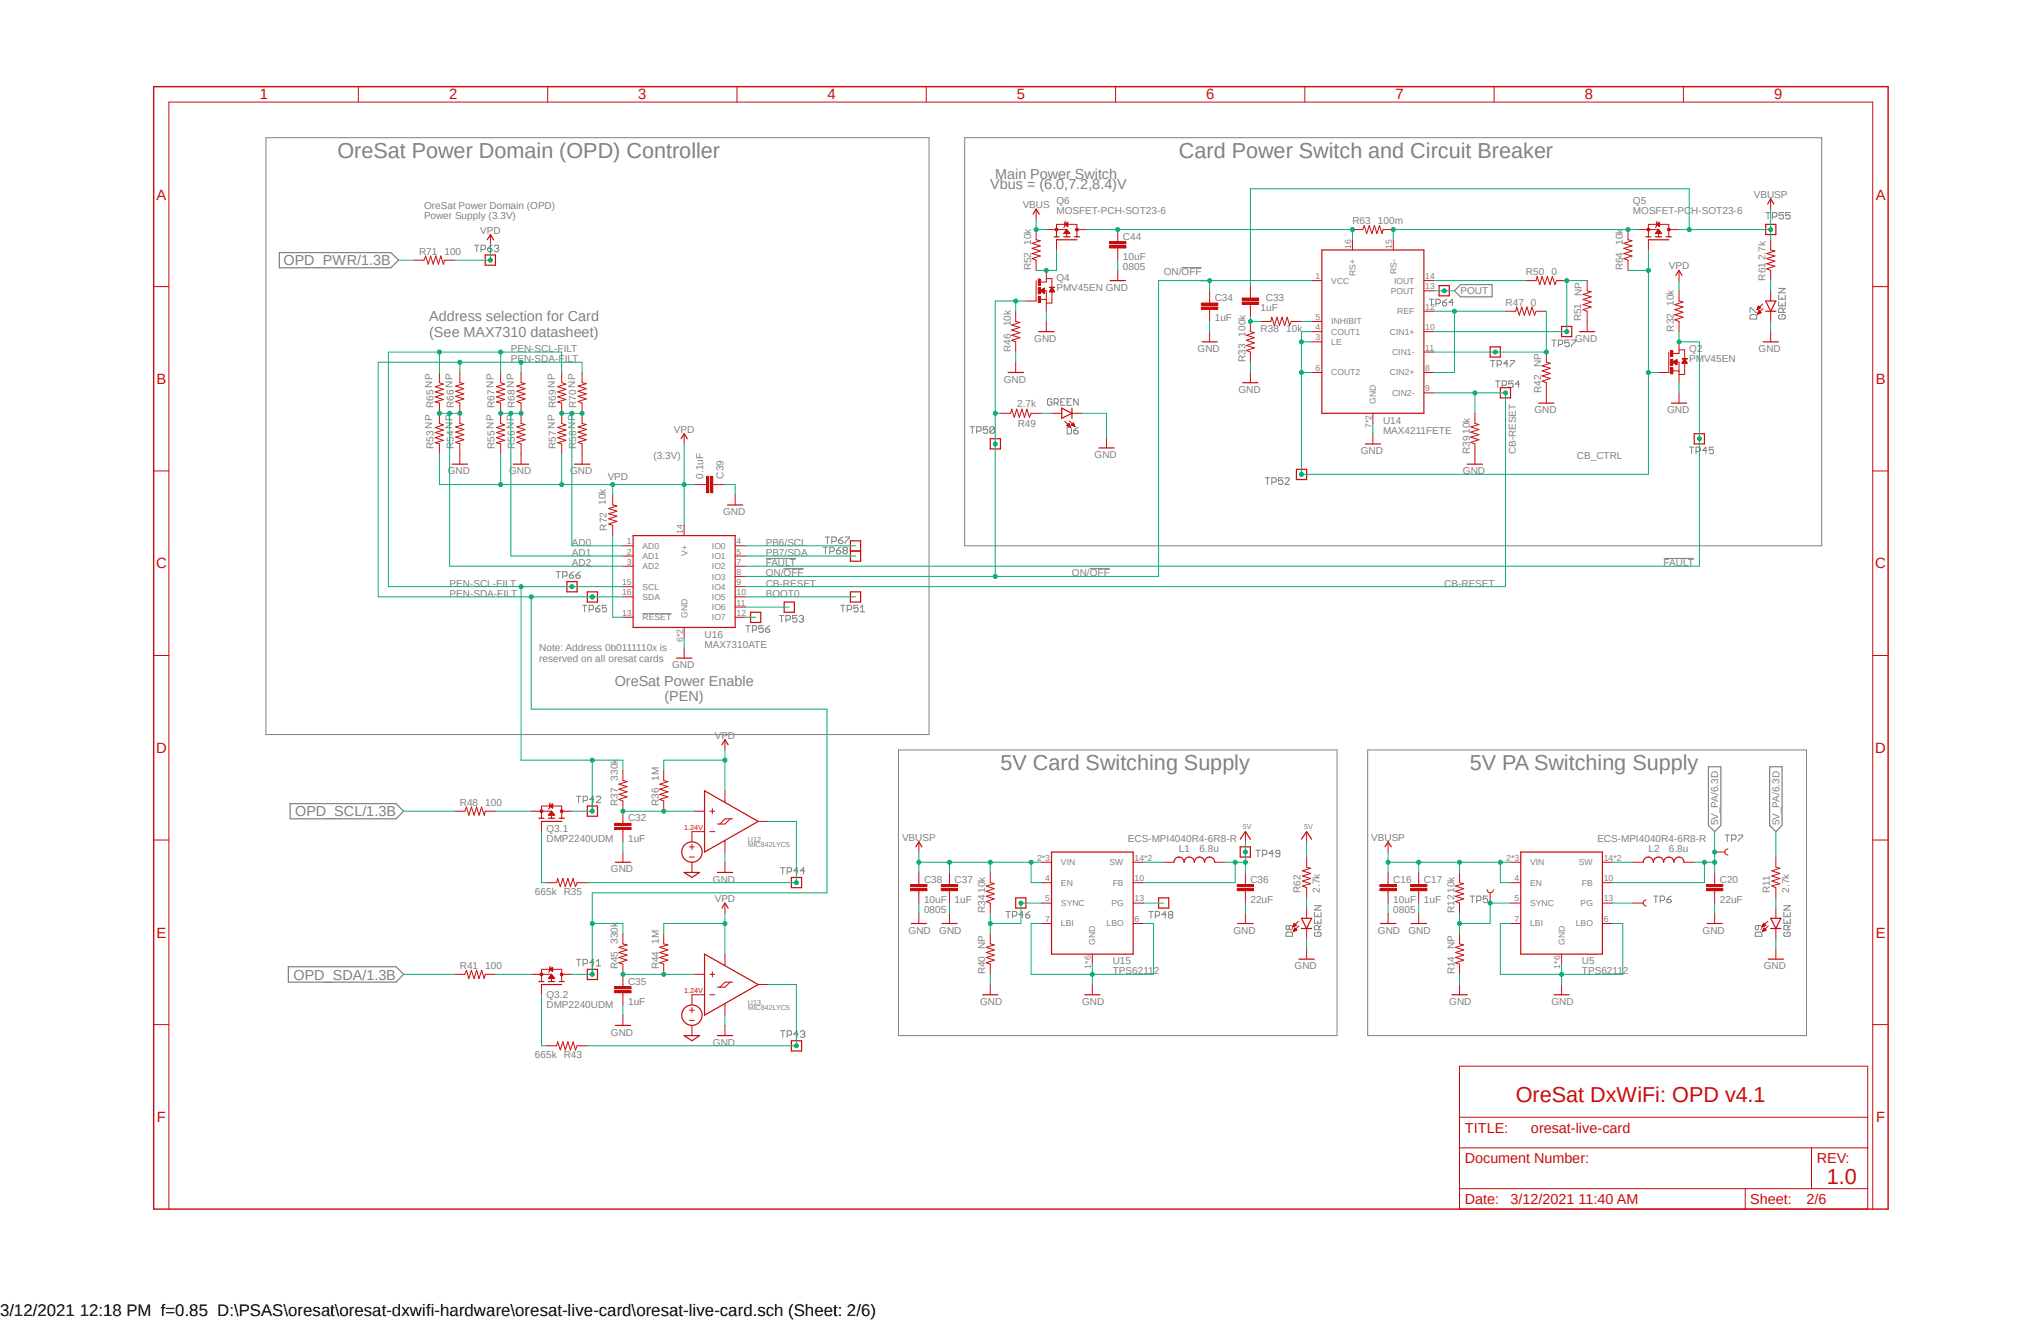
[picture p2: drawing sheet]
<svg xmlns="http://www.w3.org/2000/svg" width="432mm" height="279mm" viewBox="0 0 432 279" stroke-linecap="round" stroke-linejoin="round" font-family="sans-serif">
<defs><g id="words">
<g font-size="4.6" fill="#808080">
<text x="71.4" y="33.4">OreSat Power Domain (OPD) Controller</text>
<text x="249.4" y="33.4">Card Power Switch and Circuit Breaker</text>
<text x="211.7" y="162.9">5V Card Switching Supply</text>
<text x="310.9" y="162.9">5V PA Switching Supply</text>
</g>
<g font-size="4.6" fill="#c90d0c">
<text x="320.7" y="233.1">OreSat DxWiFi: OPD v4.1</text>
<text x="386.5" y="250.4">1.0</text>
</g>
<text font-size="3.6" x="0" y="278.4">3/12/2021 12:18 PM f=0.85 D:\PSAS\oresat\oresat-dxwifi-hardware\oresat-live-card\oresat-live-card.sch (Sheet: 2/6)</text>
<g font-size="3.1" fill="#c90d0c">
<text x="54.9" y="21">1</text>
<text x="95" y="21">2</text>
<text x="135" y="21">3</text>
<text x="175.1" y="21">4</text>
<text x="215.1" y="21">5</text>
<text x="255.2" y="21">6</text>
<text x="295.2" y="21">7</text>
<text x="335.3" y="21">8</text>
<text x="375.3" y="21">9</text>
<text x="33.1" y="42.2">A</text>
<text x="396.8" y="42.2">A</text>
<text x="33.1" y="81.2">B</text>
<text x="396.8" y="81.2">B</text>
<text x="33" y="120.2">C</text>
<text x="396.7" y="120.2">C</text>
<text x="33" y="159.3">D</text>
<text x="396.7" y="159.3">D</text>
<text x="33.1" y="198.3">E</text>
<text x="396.8" y="198.3">E</text>
<text x="33.2" y="237.3">F</text>
<text x="396.9" y="237.3">F</text>
</g>
<g font-size="3" fill="#808080">
<text x="209.5" y="39.9">Vbus = (6.0,7.2,8.4)V</text>
<text x="210.6" y="37.8">Main Power Switch</text>
<text x="60" y="56.1">OPD_PWR/1.3B</text>
<text x="90.8" y="68">Address selection for Card</text>
<text x="90.8" y="71.2">(See MAX7310 datasheet)</text>
<text x="130" y="145.1">OreSat Power Enable</text>
<text x="140.6" y="148.3">(PEN)</text>
<text x="62.4" y="172.6">OPD_SCL/1.3B</text>
<text x="62.1" y="207.2">OPD_SDA/1.3B</text>
</g>
<g font-size="3" fill="#c90d0c">
<text x="309.9" y="239.6">TITLE:</text>
<text x="323.9" y="239.6">oresat-live-card</text>
<text x="309.9" y="246">Document Number:</text>
<text x="384.3" y="246">REV:</text>
<text x="309.9" y="254.7">Date:</text>
<text x="319.6" y="254.7">3/12/2021 11:40 AM</text>
<text x="370.3" y="254.7">Sheet:</text>
<text x="382.2" y="254.7">2/6</text>
</g>
<g font-size="2.1" fill="#808080">
<text x="371.1" y="41.9">VBUSP</text>
<text x="89.7" y="44.1">OreSat Power Domain (OPD)</text>
<text x="89.7" y="46.4">Power Supply (3.3V)</text>
<text x="216.4" y="44">VBUS</text>
<text x="223.5" y="45.3">MOSFET-PCH-SOT23-6</text>
<text x="223.5" y="43.2">Q6</text>
<text x="286.1" y="47.5">R63</text>
<text x="291.5" y="47.5">100m</text>
<text x="345.5" y="45.3">MOSFET-PCH-SOT23-6</text>
<text x="345.5" y="43.2">Q5</text>
<text x="88.6" y="53.9">R71</text>
<text x="94" y="53.9">100</text>
<text x="101.6" y="49.4">VPD</text>
<text x="218.1" y="51.8" transform="rotate(-90 218.1 51.8)">10k</text>
<text x="237.6" y="50.7">C44</text>
<text x="343.3" y="51.8" transform="rotate(-90 343.3 51.8)">10k</text>
<text x="218.1" y="57.2" transform="rotate(-90 218.1 57.2)">R52</text>
<text x="223.5" y="59.4">Q4</text>
<text x="237.6" y="57.2">0805</text>
<text x="237.6" y="55">10uF</text>
<text x="246.2" y="58.3">ON/OFF</text>
<text x="322.8" y="58.3">R50</text>
<text x="328.2" y="58.3">0</text>
<text x="343.3" y="57.2" transform="rotate(-90 343.3 57.2)">R64</text>
<text x="353.1" y="57">VPD</text>
<text x="373.5" y="59.4" transform="rotate(-90 373.5 59.4)">R61</text>
<text x="373.5" y="55" transform="rotate(-90 373.5 55)">2.7k</text>
<text x="223.5" y="61.5">PMV45EN GND</text>
<text x="257" y="63.7">C34</text>
<text x="266.7" y="65.8">1uF</text>
<text x="267.8" y="63.7">C33</text>
<text x="309" y="62.3">POUT</text>
<text x="318.5" y="64.7">R47</text>
<text x="323.9" y="64.7">0</text>
<text x="334.7" y="62.6" transform="rotate(-90 334.7 62.6)">NP</text>
<text x="354.1" y="64.7" transform="rotate(-90 354.1 64.7)">10k</text>
<text x="213.8" y="69" transform="rotate(-90 213.8 69)">10k</text>
<text x="257" y="68">1uF</text>
<text x="263.5" y="71.2" transform="rotate(-90 263.5 71.2)">100k</text>
<text x="266.7" y="70.1">R38</text>
<text x="272.1" y="70.1">10k</text>
<text x="334.5" y="68" transform="rotate(-90 334.5 68)">R51</text>
<text x="354.1" y="70.1" transform="rotate(-90 354.1 70.1)">R32</text>
<text x="108.1" y="74.5">PEN-SCL-FILT</text>
<text x="108.1" y="76.6">PEN-SDA-FILT</text>
<text x="213.8" y="74.5" transform="rotate(-90 213.8 74.5)">R46</text>
<text x="218.8" y="72.3">GND</text>
<text x="253.4" y="74.5">GND</text>
<text x="263.5" y="76.6" transform="rotate(-90 263.5 76.6)">R33</text>
<text x="326.1" y="77.7" transform="rotate(-90 326.1 77.7)">NP</text>
<text x="333.2" y="72.3">GND</text>
<text x="357.4" y="76.6">PMV45EN</text>
<text x="357.4" y="74.5">Q2</text>
<text x="372.1" y="74.5">GND</text>
<text x="212.3" y="80.9">GND</text>
<text x="262" y="83.1">GND</text>
<text x="326.1" y="83.1" transform="rotate(-90 326.1 83.1)">R42</text>
<text x="96" y="86.3" transform="rotate(-90 96 86.3)">R66 NP</text>
<text x="108.9" y="86.3" transform="rotate(-90 108.9 86.3)">R68 NP</text>
<text x="121.9" y="86.3" transform="rotate(-90 121.9 86.3)">R70 NP</text>
<text x="215.2" y="86.1">2.7k</text>
<text x="292.6" y="89.6">U14</text>
<text x="324.6" y="87.4">GND</text>
<text x="352.7" y="87.4">GND</text>
<text x="91.7" y="95" transform="rotate(-90 91.7 95)">R53 NP R65 NP</text>
<text x="96" y="95" transform="rotate(-90 96 95)">R54 NP</text>
<text x="104.6" y="95" transform="rotate(-90 104.6 95)">R55 NP R67 NP</text>
<text x="108.9" y="95" transform="rotate(-90 108.9 95)">R56 NP</text>
<text x="117.6" y="95" transform="rotate(-90 117.6 95)">R57 NP R69 NP</text>
<text x="121.9" y="95" transform="rotate(-90 121.9 95)">R58 NP</text>
<text x="142.6" y="91.5">VPD</text>
<text x="215.3" y="90.2">R49</text>
<text x="292.6" y="91.7">MAX4211FETE</text>
<text x="310.9" y="91.7" transform="rotate(-90 310.9 91.7)">10k</text>
<text x="94.7" y="100.3">GND</text>
<text x="107.7" y="100.3">GND</text>
<text x="120.6" y="100.3">GND</text>
<text x="128.6" y="101.4">VPD</text>
<text x="138.3" y="97.1">(3.3V)</text>
<text x="148.8" y="101.2" transform="rotate(-90 148.8 101.2)">0.1uF</text>
<text x="153.1" y="101.2" transform="rotate(-90 153.1 101.2)">C39</text>
<text x="231.6" y="96.9">GND</text>
<text x="287.9" y="96.1">GND</text>
<text x="309.5" y="100.3">GND</text>
<text x="310.9" y="96.1" transform="rotate(-90 310.9 96.1)">R39</text>
<text x="320.7" y="96.1" transform="rotate(-90 320.7 96.1)">CB-RESET</text>
<text x="333.6" y="97.1">CB_CTRL</text>
<text x="128.1" y="106.8" transform="rotate(-90 128.1 106.8)">10k</text>
<text x="128.4" y="112.2" transform="rotate(-90 128.4 112.2)">R72</text>
<text x="153" y="109">GND</text>
<text x="121" y="119.8">AD2</text>
<text x="121" y="115.4">AD0</text>
<text x="121" y="117.6">AD1</text>
<text x="162" y="119.8">FAULT</text>
<text x="162" y="115.4">PB6/SCL</text>
<text x="162" y="117.6">PB7/SDA</text>
<text x="352" y="119.8">FAULT</text>
<text x="95.1" y="124.1">PEN-SCL-FILT</text>
<text x="162" y="121.9">ON/OFF</text>
<text x="162" y="124.1">CB-RESET</text>
<text x="226.8" y="121.9">ON/OFF</text>
<text x="305.6" y="124.1">CB-RESET</text>
<text x="95.1" y="126.2">PEN-SDA-FILT</text>
<text x="162" y="126.2">BOOT0</text>
<text x="114.1" y="137.8">Note: Address 0b0111110x is</text>
<text x="149.1" y="137">MAX7310ATE</text>
<text x="149.1" y="134.9">U16</text>
<text x="114.1" y="140.1">reserved on all oresat cards</text>
<text x="142.2" y="141.4">GND</text>
<text x="151.2" y="156.3">VPD</text>
<text x="130.7" y="165.1" transform="rotate(-90 130.7 165.1)">330k</text>
<text x="139.4" y="165.1" transform="rotate(-90 139.4 165.1)">1M</text>
<text x="97.3" y="170.5">R48</text>
<text x="102.7" y="170.5">100</text>
<text x="130.7" y="170.5" transform="rotate(-90 130.7 170.5)">R37</text>
<text x="132.9" y="173.7">C32</text>
<text x="139.4" y="170.5" transform="rotate(-90 139.4 170.5)">R36</text>
<text x="115.6" y="178.1">DMP2240UDM</text>
<text x="115.6" y="175.9">Q3.1</text>
<text x="132.9" y="178.1">1uF</text>
<text x="190.8" y="177.8">VBUSP</text>
<text x="238.6" y="178.1">ECS-MPI4040R4-6R8-R</text>
<text x="290.1" y="177.8">VBUSP</text>
<text x="337.9" y="178.1">ECS-MPI4040R4-6R8-R</text>
<text x="363.5" y="174.6" transform="rotate(-90 363.5 174.6)">5V_PA/6.3D</text>
<text x="376.5" y="174.6" transform="rotate(-90 376.5 174.6)">5V_PA/6.3D</text>
<text x="129.2" y="184.5">GND</text>
<text x="249.4" y="180.2">L1</text>
<text x="253.7" y="180.2">6.8u</text>
<text x="348.7" y="180.2">L2</text>
<text x="353.1" y="180.2">6.8u</text>
<text x="113.2" y="189.3">665k R35</text>
<text x="150.8" y="186.7">GND</text>
<text x="151.2" y="190.8">VPD</text>
<text x="195.5" y="191">10uF</text>
<text x="195.5" y="186.7">C38</text>
<text x="202" y="191">1uF</text>
<text x="202" y="186.7">C37</text>
<text x="208.4" y="188.8" transform="rotate(-90 208.4 188.8)">10k</text>
<text x="264.5" y="191">22uF</text>
<text x="264.5" y="186.7">C36</text>
<text x="275.1" y="188.8" transform="rotate(-90 275.1 188.8)">R62</text>
<text x="279.2" y="188.8" transform="rotate(-90 279.2 188.8)">2.7k</text>
<text x="294.8" y="191">10uF</text>
<text x="294.8" y="186.7">C16</text>
<text x="301.2" y="191">1uF</text>
<text x="301.2" y="186.7">C17</text>
<text x="307.7" y="188.8" transform="rotate(-90 307.7 188.8)">10k</text>
<text x="363.9" y="186.7">C20</text>
<text x="363.9" y="191">22uF</text>
<text x="374.4" y="188.8" transform="rotate(-90 374.4 188.8)">R11</text>
<text x="378.5" y="188.8" transform="rotate(-90 378.5 188.8)">2.7k</text>
<text x="192.2" y="197.5">GND</text>
<text x="195.5" y="193.2">0805</text>
<text x="198.7" y="197.5">GND</text>
<text x="208.4" y="193.2" transform="rotate(-90 208.4 193.2)">R34</text>
<text x="260.9" y="197.5">GND</text>
<text x="291.5" y="197.5">GND</text>
<text x="294.8" y="193.2">0805</text>
<text x="298" y="197.5">GND</text>
<text x="307.7" y="193.2" transform="rotate(-90 307.7 193.2)">R12</text>
<text x="360.2" y="197.5">GND</text>
<text x="130.7" y="199.6" transform="rotate(-90 130.7 199.6)">330k</text>
<text x="139.4" y="199.6" transform="rotate(-90 139.4 199.6)">1M</text>
<text x="208.4" y="200.7" transform="rotate(-90 208.4 200.7)">NP</text>
<text x="235.4" y="204">U15</text>
<text x="307.7" y="200.7" transform="rotate(-90 307.7 200.7)">NP</text>
<text x="334.7" y="204">U5</text>
<text x="97.3" y="205">R41</text>
<text x="102.7" y="205">100</text>
<text x="130.7" y="205" transform="rotate(-90 130.7 205)">R45</text>
<text x="132.9" y="208.2">C35</text>
<text x="139.4" y="205" transform="rotate(-90 139.4 205)">R44</text>
<text x="208.4" y="206.1" transform="rotate(-90 208.4 206.1)">R40</text>
<text x="235.4" y="206.1">TPS62112</text>
<text x="273.9" y="205">GND</text>
<text x="307.7" y="206.1" transform="rotate(-90 307.7 206.1)">R14</text>
<text x="334.7" y="206.1">TPS62112</text>
<text x="373.2" y="205">GND</text>
<text x="115.6" y="213.2">DMP2240UDM</text>
<text x="115.6" y="211.1">Q3.2</text>
<text x="132.9" y="212.6">1uF</text>
<text x="207.3" y="212.6">GND</text>
<text x="228.9" y="212.6">GND</text>
<text x="306.6" y="212.6">GND</text>
<text x="328.2" y="212.6">GND</text>
<text x="129.2" y="219">GND</text>
<text x="150.8" y="221.2">GND</text>
<text x="113.2" y="223.8">665k R43</text>
</g>
<g font-size="1.8" fill="#808080">
<text x="285.8" y="52.6" transform="rotate(-90 285.8 52.6)">16</text>
<text x="294.5" y="52.6" transform="rotate(-90 294.5 52.6)">15</text>
<text x="278.3" y="59.1">1</text>
<text x="281.6" y="60">VCC</text>
<text x="286.8" y="58.5" transform="rotate(-90 286.8 58.5)">RS+</text>
<text x="295.4" y="58" transform="rotate(-90 295.4 58)">RS-</text>
<text x="301.5" y="59.1">14</text>
<text x="294.2" y="62.2">POUT</text>
<text x="294.9" y="60">IOUT</text>
<text x="301.5" y="65.5">12</text>
<text x="301.5" y="61.2">13</text>
<text x="278.3" y="67.7">5</text>
<text x="278.3" y="69.8">4</text>
<text x="281.6" y="68.6">INHIBIT</text>
<text x="281.6" y="70.8">COUT1</text>
<text x="294" y="70.8">CIN1+</text>
<text x="295.6" y="66.5">REF</text>
<text x="301.5" y="69.8">10</text>
<text x="278.3" y="72">3</text>
<text x="281.6" y="72.9">LE</text>
<text x="294.5" y="75.1">CIN1-</text>
<text x="301.5" y="74.2">11</text>
<text x="278.3" y="78.5">6</text>
<text x="281.6" y="79.4">COUT2</text>
<text x="294" y="79.4">CIN2+</text>
<text x="294.5" y="83.7">CIN2-</text>
<text x="301.5" y="82.8">9</text>
<text x="301.5" y="78.5">8</text>
<text x="291.1" y="85.4" transform="rotate(-90 291.1 85.4)">GND</text>
<text x="290.2" y="90.5" transform="rotate(-90 290.2 90.5)">7*2</text>
<text x="144.4" y="113" transform="rotate(-90 144.4 113)">14</text>
<text x="132.6" y="115.1">1</text>
<text x="132.6" y="117.3">2</text>
<text x="132.6" y="119.5">3</text>
<text x="135.9" y="116.1">AD0</text>
<text x="135.9" y="118.3">AD1</text>
<text x="145.4" y="117.6" transform="rotate(-90 145.4 117.6)">V+</text>
<text x="150.6" y="116.1">IO0</text>
<text x="150.6" y="118.3">IO1</text>
<text x="155.8" y="115.1">4</text>
<text x="155.8" y="117.3">5</text>
<text x="155.8" y="119.5">7</text>
<text x="131.6" y="123.8">15</text>
<text x="131.6" y="125.9">16</text>
<text x="135.9" y="120.4">AD2</text>
<text x="135.9" y="124.8">SCL</text>
<text x="150.6" y="120.4">IO2</text>
<text x="150.6" y="122.6">IO3</text>
<text x="150.6" y="124.8">IO4</text>
<text x="155.8" y="121.6">8</text>
<text x="155.8" y="123.8">9</text>
<text x="155.8" y="125.9">10</text>
<text x="131.6" y="130.3">13</text>
<text x="135.9" y="126.9">SDA</text>
<text x="135.9" y="131.2">RESET</text>
<text x="145.4" y="130.7" transform="rotate(-90 145.4 130.7)">GND</text>
<text x="150.6" y="126.9">IO5</text>
<text x="150.6" y="129.1">IO6</text>
<text x="150.6" y="131.2">IO7</text>
<text x="155.8" y="128.1">11</text>
<text x="155.8" y="130.3">12</text>
<text x="144.4" y="135.8" transform="rotate(-90 144.4 135.8)">6*2</text>
<text x="219.4" y="182.1">2*3</text>
<text x="224.5" y="183">VIN</text>
<text x="234.7" y="183">SW</text>
<text x="240" y="182.1">14*2</text>
<text x="318.7" y="182.1">2*3</text>
<text x="323.7" y="183">VIN</text>
<text x="334" y="183">SW</text>
<text x="339.3" y="182.1">14*2</text>
<text x="221.1" y="186.4">4</text>
<text x="221.1" y="190.7">5</text>
<text x="224.5" y="187.3">EN</text>
<text x="224.5" y="191.6">SYNC</text>
<text x="235.1" y="191.6">PG</text>
<text x="235.4" y="187.3">FB</text>
<text x="240" y="190.7">13</text>
<text x="240" y="186.4">10</text>
<text x="320.4" y="186.4">4</text>
<text x="320.4" y="190.7">5</text>
<text x="323.7" y="187.3">EN</text>
<text x="323.7" y="191.6">SYNC</text>
<text x="334.4" y="191.6">PG</text>
<text x="334.7" y="187.3">FB</text>
<text x="339.3" y="190.7">13</text>
<text x="339.3" y="186.4">10</text>
<text x="221.1" y="195">7</text>
<text x="224.5" y="196">LBI</text>
<text x="234.1" y="196">LBO</text>
<text x="240" y="195">6</text>
<text x="320.4" y="195">7</text>
<text x="323.7" y="196">LBI</text>
<text x="333.4" y="196">LBO</text>
<text x="339.3" y="195">6</text>
<text x="231.7" y="199.8" transform="rotate(-90 231.7 199.8)">GND</text>
<text x="331" y="199.8" transform="rotate(-90 331 199.8)">GND</text>
<text x="230.8" y="204.8" transform="rotate(-90 230.8 204.8)">1*6</text>
<text x="330.1" y="204.8" transform="rotate(-90 330.1 204.8)">1*6</text>
</g>
<g font-size="1.5" fill="#c90d0c">
<text x="144.7" y="175.5">1.24V</text>
<text x="144.7" y="210">1.24V</text>
</g>
<g font-size="1.5" fill="#808080">
<text x="158.2" y="179.1">MIC842LYC5</text>
<text x="158.2" y="178.1">U12</text>
<text x="262.9" y="175.3">5V</text>
<text x="275.9" y="175.3">5V</text>
<text x="158.2" y="213.7">MIC842LYC5</text>
<text x="158.2" y="212.6">U13</text>
</g>
</g></defs>
<path d="M32 18.1l367.8 238.1M399.8 18.1l-367.8 238.1" fill="none" stroke="#fff" stroke-width=".21"/>
<g fill="none" stroke="#808080" stroke-width=".21">
<path d="M56.3 29.1h140.3v126.3h-140.3zM204.1 29.1h181.3v86.3h-181.3zM100.4 51.9h.9M100.9 51.9v1.4M101.8 52.8h.7l.2-.3v-.4l-.2-.2h-.7v1.4M103.2 52.5h.7l.2 .5-.2 .3h-.5l-.2-.3zM104.1 51.9l-.9 .6M104.6 52.1l.2-.2h.5l.2 .2-.2 .4M105 52.5h.3M105.3 52.5l.2 .3-.2 .5h-.5l-.2-.3M250 56.6h4.3M373.6 45h.9"/>
<path d="M374.1 45v1.3M375 45.9h.7l.2-.3v-.4l-.2-.2h-.7v1.3M377.3 45h-.9v.6l.5-.2 .4 .2v.5l-.2 .2h-.5l-.2-.2M378.7 45h-.9v.6l.4-.2 .5 .2v.5l-.2 .2h-.5l-.2-.2M302.4 63.3h.9M302.9 63.3v1.4M303.8 64.2h.7l.2-.2v-.5l-.2-.2h-.7v1.4M305.2 64h.7l.2 .4-.2 .3h-.5l-.2-.3zM306.1 63.3l-.9 .7M307.5 64h-1l.8-.7v1.4M315.3 76.2h1M315.8 76.2v1.4"/>
<path d="M316.7 77.2h.7l.2-.3v-.4l-.2-.3h-.7v1.4M319 76.9h-.9l.7-.7v1.4M319.5 76.2h.9v.3l-.9 .9v.2M328.3 71.9h.9M328.8 71.9v1.4M329.7 72.9h.7l.2-.3v-.5l-.2-.2h-.7v1.4M332 71.9h-1v.7l.5-.2 .5 .2v.5l-.2 .2h-.5l-.3-.2M332.4 71.9h1v.2l-1 1v.2M370.2 66.1v-.9h.3l.9 .9h.2M370.5 66.5h.9l.2 .3v.7h-1.4v-.7zM376.3 62.4v.9h1.4v-.9M376.3 63.8v.9h1.4v-.9"/>
<path d="M376.3 61h1.4l-1.4 .9h1.4M376.6 66.5l-.3 .3v.5l.3 .2h.8l.3-.2v-.5l-.3-.3h-.4v.5M377 62.9v.4M377 64.2v.5M377.2 66.1v-.7l-.2-.2h-.4l-.3 .2v.7h1.4M377.7 65.2l-.5 .4M205.2 90.3h1M205.7 90.3v1.4M206.6 91.2h.7l.3-.2v-.5l-.3-.2h-.7v1.4M209 90.3h-1v.7l.5-.3h.2l.3 .3v.4l-.3 .3h-.4l-.3-.3M210.4 90.5l-.3-.2h-.4l-.3 .2v.9M210.4 90.5v.9l-.3 .3h-.4l-.3-.3"/>
<path d="M210.4 90.5l-1 .9M222.5 84.6l-.2-.3h-.5l-.2 .3v.9l.2 .2h.5l.2-.2v-.5h-.4M223 85.3h.7l.2-.3v-.4l-.2-.3h-.7v1.4M223.5 85.3l.4 .4M224.4 85h.4M225.3 84.3h-.9v1.4h.9M225.8 85h.4M225.8 90.4h.7l.2 .2v.9l-.2 .3h-.7zM226.7 84.3h-.9v1.4h.9M227.2 91.1h.7l.2 .4-.2 .3h-.5l-.2-.3zM228.1 84.3v1.4l-.9-1.4v1.4M228.1 90.4l-.9 .7"/>
<path d="M316.4 80.6h.9M316.9 80.6v1.4M317.8 81.5h.7l.2-.3v-.4l-.2-.2h-.7v1.4M320.1 80.6h-.9v.6l.7-.2 .2 .2v.5l-.2 .3h-.5l-.2-.3M321.5 81.2h-.9l.7-.6v1.4M357.4 94.6h1M357.9 94.6v1.4M358.8 95.5h.7l.2-.2v-.5l-.2-.2h-.7v1.4M361.1 95.3h-.9l.7-.7v1.4M362.5 94.6h-.9v.7l.5-.3h.2l.2 .3v.5l-.2 .2h-.5l-.2-.2M162 118.1h6.4M174.2 115.7h.9"/>
<path d="M174.6 113.6h.9M174.6 115.7v1.4M175 113.6v1.4M175.6 116.7h.6l.3-.3v-.4l-.3-.3h-.6v1.4M176 114.5h.7l.2-.2v-.5l-.2-.2h-.7v1.4M177 116.4h.6l.3 .5-.3 .2h-.4l-.2-.2zM177.4 114.3h.7l.2 .4-.2 .3h-.5l-.2-.3zM177.9 115.7l-.9 .7M178.3 113.6l-.9 .7M178.6 116.4l-.2 .3 .2 .4h.4l.3-.2-.3-.5M178.6 116.4l-.2-.2 .2-.5h.4l.3 .3v.2l-.3 .2M178.6 116.4h.4"/>
<path d="M178.8 113.6h.9v.2l-.9 .9v.3M267.7 101h.9M268.1 101v1.4M269.1 102h.6l.3-.2v-.5l-.3-.3h-.6v1.4M271.4 101h-.9v.8l.6-.3 .3 .3v.4l-.3 .2h-.4l-.2-.2M271.9 101.3l.2-.3h.4l.3 .3v.2l-.9 .9h.9M352 118.1h6.4M117.7 120.9h.9M118.1 120.9v1.4M119 121.8h.8l.2-.2v-.4l-.2-.3h-.8v1.4M120.4 121.6h.8l.2 .4-.2 .3h-.5l-.3-.3zM121.4 120.9l-1 .7"/>
<path d="M121.8 121.6h.7l.3 .2v.2l-.3 .3h-.4l-.3-.3zM122.8 120.9l-1 .7M123.2 128h1M123.7 128v1.4M124.6 128.9h.7l.3-.2v-.4l-.3-.3h-.7v1.4M126 128.7h.7l.2 .5-.2 .2h-.5l-.2-.2zM126.9 128l-.9 .7M128.3 128h-.9v.7l.4-.2h.3l.2 .2v.5l-.2 .2h-.5l-.2-.2M135.9 129.8h6.1M157.8 132.3h.9M158.2 132.3v1.4M159.2 133.3h.7l.2-.2v-.5l-.2-.3h-.7v1.4"/>
<path d="M161.5 132.3h-1v.8l.5-.3h.2l.3 .3v.4l-.3 .2h-.4l-.3-.2M161.9 133.1h.7l.3 .4-.3 .2h-.4l-.3-.2zM162.9 132.3l-1 .8M164.9 130.2h.9M165.4 130.2v1.4M165.8 120.3h4.3M166.3 131.1h.7l.2-.2v-.5l-.2-.2h-.7v1.4M168.6 130.2h-.9v.7l.4-.3 .5 .3v.5l-.2 .2h-.5l-.2-.2M169.1 130.4l.2-.2h.5l.2 .2-.2 .5M169.5 130.9h.3M169.8 130.9l.2 .2-.2 .5h-.5l-.2-.2M177.8 128h1"/>
<path d="M178.3 128v1.4M179.2 128.9h.7l.3-.2v-.4l-.3-.3h-.7v1.4M181.5 128h-.9v.7l.7-.2 .2 .2v.5l-.2 .2h-.5l-.2-.2M182 129.4h.9M182 128.5l.5-.5v1.4M230.5 120.3h4.3M190.1 158.6h92.8v60.4h-92.8zM289.3 158.6h92.9v60.4h-92.9zM122 168.4h.9M122.4 168.4v1.4M123.4 169.3h.7l.2-.2v-.5l-.2-.2h-.7v1.4M125.7 169.1h-.9l.7-.7v1.4"/>
<path d="M126.2 168.6l.2-.2h.4l.3 .2v.3l-.9 .9h.9M265.7 179.8h.9M266.1 179.8v1.4M365 176.6h.9M365.4 176.6v1.4M366.4 177.5h.7l.2-.2v-.5l-.2-.2h-.7v1.4M367.7 176.6h1v.2l-1 1v.2M165.1 183.5h1M165.6 183.5v1.4M166.5 184.4h.7l.3-.2v-.5l-.3-.2h-.7v1.4M168.9 184.2h-1l.7-.7v1.4M170.3 184.2h-1l.7-.7v1.4"/>
<path d="M212.8 192.8h.9M213.3 192.8v1.4M214.2 193.7h.7l.2-.2v-.5l-.2-.2h-.7v1.4M216.5 193.5h-.9l.7-.7v1.4M217 193.5h.7l.2 .4-.2 .3h-.5l-.2-.3zM217.9 192.8l-.5 .2-.4 .5M243 192.8h1M243.5 192.8v1.4M244.4 193.7h.7l.2-.2v-.5l-.2-.2h-.7v1.4M246.7 193.5h-.9l.7-.7v1.4M247.4 193.5l-.2-.2v-.3l.2-.2h.5l.2 .2-.2 .5M247.4 193.5h.5"/>
<path d="M247.4 193.5l-.2 .2 .2 .5h.5l.2-.3-.2-.4M267.1 180.8h.7l.2-.3v-.5l-.2-.2h-.7v1.4M269.4 180.5h-.9l.7-.7v1.4M270.8 180.5h-.7l-.2-.2 .2-.5h.5l.2 .2v1l-.2 .2h-.5l-.2-.2M272.1 197.4l.2-.3h.9l.2 .3v.6h-1.3zM272.8 196l-.3-.3-.4 .3v.4l.2 .2 .5-.2M272.8 196l.2-.3 .4 .3v.4l-.2 .2-.4-.2M272.8 196v.4M278.1 193v.9h1.4v-.9M278.1 194.4v.9h1.4v-.9M278.1 191.6h1.4l-1.4 .9h1.4M278.3 197.1l-.2 .3v.4l.2 .2h.9l.3-.2v-.4l-.3-.3h-.4v.5"/>
<path d="M278.8 193.4v.5M278.8 194.8v.5M279 196.6v-.6l-.2-.3h-.5l-.2 .3v.6h1.4M279.5 195.7l-.5 .5M311 189.5h1M311.5 189.5v1.4M312.4 190.5h.7l.2-.3v-.4l-.2-.3h-.7v1.4M314.7 189.5h-.9v.7l.4-.2h.3l.2 .2v.5l-.2 .2h-.5l-.2-.2M349.9 189.5h.9M350.3 189.5v1.4M351.2 190.5h.8l.2-.3v-.4l-.2-.3h-.8v1.4M352.6 190.2h.8l.2 .5-.2 .2h-.5l-.3-.2z"/>
<path d="M353.6 189.5l-1 .7M371.6 197.1h.9l.2 .3v.6h-1.4v-.6zM372 195.7v.7l-.2 .2-.5-.2v-.4l.3-.3h.9l.2 .3v.4l-.2 .2M377.4 194.4v.9h1.4v-.9M377.4 193v.9h1.4v-.9M377.4 191.6h1.4l-1.4 .9h1.4M377.6 197.1l-.2 .3v.4l.2 .2h.9l.3-.2v-.4l-.3-.3h-.4v.5M378.1 193.4v.5M378.1 194.8v.5M378.3 196.6v-.6l-.2-.3h-.5l-.2 .3v.6h1.4M378.8 195.7l-.5 .5M122 202.9h.9"/>
<path d="M122.4 202.9v1.4M123.4 203.8h.7l.2-.2v-.4l-.2-.3h-.7v1.4M125.7 203.6h-.9l.7-.7v1.4M126.2 203.4l.4-.5v1.4M126.2 204.3h.9M165.1 218h1M165.6 218v1.4M166.5 218.9h.7l.3-.2v-.4l-.3-.3h-.7v1.4M168.9 218.7h-1l.7-.7v1.4M169.3 218.3l.2-.3h.5l.3 .3-.3 .4M169.8 218.7h.2M170 218.7l.3 .2v.3l-.3 .2h-.5l-.2-.2"/>
</g>
<path d="M59.1 53.4h23.6l1.6 1.6-1.6 1.6h-23.6zM309 60.2h6.7v2.6h-6.7l-1.3-1.3zM61.4 170h22.4l1.6 1.6-1.6 1.6h-22.4zM361.4 162.2h2.7v12.4l-1.3 1.3-1.4-1.3zM374.4 162.2h2.6v12.4l-1.3 1.3-1.3-1.3zM61 204.5h22.8l1.6 1.6-1.6 1.6h-22.8z" fill="none" stroke="#808080" stroke-width=".25"/>
<path d="M32.5 18.3h367v237.4h-367z" fill="none" stroke="#c90d0c" stroke-width=".3"/>
<g fill="none" stroke="#c90d0c" stroke-width=".21">
<path d="M75.8 18.3v3.3M115.9 18.3v3.3M155.9 18.3v3.3M196 18.3v3.3M236 18.3v3.3M276.1 18.3v3.3M316.1 18.3v3.3M356.2 18.3v3.3M87.5 55h2.2l.3-.9 .6 1.8 .5-1.8 .6 1.8 .5-1.8 .6 1.8 .5-1.8 .5 1.8 .2-.9h2.2M219.2 48.6v2.1l.9 .2-1.7 .6 1.7 .5-1.7 .5 1.7 .6-1.7 .5 1.7 .5-1.7 .6 .8 .3v2.2M219.2 44.2v2.2M277.5 59.4h2.2"/>
<path d="M286.1 50.7v2.2M286.1 48.6h2.2l.3-.9 .5 1.7 .6-1.7 .5 1.7 .6-1.7 .5 1.7 .5-1.7 .6 1.7 .2-.8h2.2M294.8 50.7v2.2M301.2 59.4h2.2M322.8 59.4h2.2l.2-.9 .6 1.7 .5-1.7 .5 1.7 .6-1.7 .5 1.7 .5-1.7 .6 1.7 .3-.8h2.2M335.8 59.4v2.1l.8 .2-1.7 .6 1.7 .5-1.7 .5 1.7 .6-1.7 .5 1.7 .5-1.7 .6 .9 .3v4.3M344.4 48.6v2.1l.9 .2-1.8 .6 1.8 .5-1.8 .5 1.8 .6-1.8 .5 1.8 .5-1.8 .6 .9 .3v2.2M348.7 48.6h2.2v1.5M348.7 50.1v-2.6h4.4v2.6M350.6 46.8l-.2 .2v.9l-.2 .2M374.6 50.7v2.2l.9 .2-1.7 .5 1.7 .5-1.7 .6 1.7 .5-1.7 .6 1.7 .5-1.7 .6 .8 .3v2.2M32.5 60.6h3.2"/>
<path d="M93 78.8v2.1l.8 .3-1.7 .6 1.7 .5-1.7 .6 1.7 .5-1.7 .5 1.7 .6-1.7 .5 .9 .3v4.3l.8 .3-1.7 .5 1.7 .6-1.7 .5 1.7 .5-1.7 .6 1.7 .5-1.7 .5 .9 .3v2.1M97.3 78.8v2.1l.8 .3-1.7 .5 1.7 .5-1.7 .6 1.7 .5-1.7 .5 1.7 .6-1.7 .5 .9 .4v4.3l.8 .2-1.7 .5 1.7 .5-1.7 .6 1.7 .5-1.7 .6 1.7 .5-1.7 .6 .9 .3v4.3M105.9 78.8v2.1l.9 .3-1.8 .6 1.8 .5-1.8 .6 1.8 .5-1.8 .5 1.8 .6-1.8 .5 .9 .3v4.3l.9 .3-1.8 .5 1.8 .6-1.8 .5 1.8 .5-1.8 .6 1.8 .5-1.8 .5 .9 .3v2.1M110.2 78.8v2.1l.9 .3-1.8 .5 1.8 .5-1.8 .6 1.8 .5-1.8 .5 1.8 .6-1.8 .5 .9 .4v4.3l.9 .2-1.8 .5 1.8 .5-1.8 .6 1.8 .5-1.8 .6 1.8 .5-1.8 .6 .9 .3v4.3M118.8 78.8v2.1l.9 .3-1.7 .6 1.7 .5-1.7 .6 1.7 .5-1.7 .5 1.7 .6-1.7 .5 .8 .3v4.3l.9 .3-1.7 .5 1.7 .6-1.7 .5 1.7 .5-1.7 .6 1.7 .5-1.7 .5 .8 .3v2.1M123.1 78.8v2.1l.9 .3-1.7 .5 1.7 .5-1.7 .6 1.7 .5-1.7 .5 1.7 .6-1.7 .5 .8 .4v4.3l.9 .2-1.7 .5 1.7 .5-1.7 .6 1.7 .5-1.7 .6 1.7 .5-1.7 .6 .8 .3v4.3M214.9 65.8v2.2l.9 .2-1.8 .5 1.8 .6-1.8 .5 1.8 .6-1.8 .5 1.8 .5-1.8 .6 .9 .3v2.2M214.9 76.6v2.2M221.4 68v2.1M262.8 63h3.5v.5h-3.5zM262.8 63.9h3.5v.4h-3.5zM264.5 68v2.1l.9 .3-1.7 .5 1.7 .5-1.7 .6 1.7 .5-1.7 .6 1.7 .5-1.7 .5 .8 .4v2.1"/>
<path d="M264.5 60.4v2.6M264.5 64.3v2.6M264.5 78.8v2.1M266.7 68h2.2l.2-.9 .5 1.7 .6-1.7 .5 1.7 .5-1.7 .6 1.7 .5-1.7 .5 1.7 .4-.8h2.1M277.5 68h2.2M277.5 70.1h2.2M277.5 72.3h2.2M277.5 78.8h2.2M301.2 65.8h2.2M301.2 70.1h2.2M301.2 78.8h2.2M301.2 74.5h2.2"/>
<path d="M301.2 61.5h2.2M318.5 65.8h2.2l.2-.9 .5 1.8 .5-1.8 .6 1.8 .5-1.8 .6 1.8 .5-1.8 .6 1.8 .3-.9h2.2M327.2 74.5v2.1l.8 .2-1.7 .6 1.7 .5-1.7 .5 1.7 .6-1.7 .5 1.7 .6-1.7 .5 .9 .3v4.4M355.2 61.5v2.2l.9 .2-1.8 .5 1.8 .5-1.8 .6 1.8 .5-1.8 .6 1.8 .5-1.8 .5 .9 .4v2.1M371.8 65.3h.3M371.8 65.3h.5M371.8 66.5h.1M371.9 65.2h.5M371.9 65.1h.5M371.9 66.4h.1M371.9 65.4h-.2M371.9 65h.4"/>
<path d="M371.9 64.9h.3M371.9 66.2h.6M372 64.9h.2M372 66.1h.5M372 66h.5M372 64.7l.4 .5-.7 .3zM372 64.8h.1M372 66h.4M372.1 65.9h.3M372.1 65.9h.2M372.1 65.8h.1M372.2 65.7l.4 .4-.8 .4z"/>
<path d="M372.3 66.3h-.4M372.9 64.3l-1.2 1.2M373 65.3l-1.2 1.2M374.6 61.5v2.2M374.6 65.8v2.2M374.6 70.1v2.2M396.2 60.6h3.3M32.5 99.6h3.2M290.4 87.4v2.2M290.4 91.7v2.2M301.2 83.1h2.2M312 87.4v2.2l.9 .2-1.8 .5 1.8 .5-1.8 .6 1.8 .5-1.8 .6 1.8 .5-1.8 .6 .9 .3v4.3"/>
<path d="M355.2 83.1v2.2M396.2 99.6h3.3M129.6 104.6v2.2l.9 .2-1.7 .6 1.7 .5-1.7 .6 1.7 .5-1.7 .5 1.7 .6-1.7 .5 .8 .3v2.2M131.8 115.4h2.1M131.8 117.6h2.1M131.8 119.8h2.1M144.7 111.1v2.2M146.9 102.5h2.6M149.5 100.8h.4v3.4h-.4zM150.4 100.8h.4v3.4h-.4zM150.8 102.5h2.6M155.5 115.4h2.2"/>
<path d="M155.5 117.6h2.2M155.5 119.8h2.2M155.5 104.6v2.2M32.5 138.6h3.2M131.8 124.1h2.1M131.8 126.2h2.1M131.8 130.6h2.1M144.7 132.7v2.2M144.7 137v2.2M155.5 124.1h2.2M155.5 126.2h2.2M155.5 130.6h2.2"/>
<path d="M155.5 121.9h2.2M155.5 128.4h2.2M396.2 138.6h3.3M32.5 177.7h3.2M194.4 178.1v2.1M263.5 175.9v2.2M276.4 175.9v2.2M396.2 177.7h3.3M192.7 188h3.4v.4h-3.4zM192.7 187.1h3.4v.4h-3.4zM194.4 184.5v2.6M194.4 188.4v2.6"/>
<path d="M194.4 193.2v2.1M199.1 188h3.5v.4h-3.5zM199.1 187.1h3.5v.4h-3.5zM200.9 184.5v2.6M200.9 188.4v2.6M200.9 193.2v2.1M209.5 184.5v2.2l.9 .2-1.7 .5 1.7 .6-1.7 .5 1.7 .6-1.7 .5 1.7 .5-1.7 .6 .8 .3v2.2M209.5 197.5v2.1l.9 .3-1.7 .5 1.7 .5-1.7 .6 1.7 .5-1.7 .5 1.7 .6-1.7 .5 .8 .3v2.2M220.3 195.3h2.2M220.3 191h2.2M220.3 186.7h2.2M220.3 182.4h2.2"/>
<path d="M239.7 195.3h2.2M239.7 191h2.2M239.7 186.7h2.2M239.7 182.4h2.2M246.2 182.4h2.2M257 182.4h2.2M261.7 188h3.5v.4h-3.5zM261.7 187.1h3.5v.4h-3.5zM263.5 184.5v2.6M263.5 188.4v2.6M263.5 193.2v2.1M273.5 196h.1"/>
<path d="M273.6 195.9h.2M273.6 195.9h.3M273.6 195.8h.5M273.6 195.7h.6M273.6 197h.1M273.6 196.9h.3M273.7 195.6l.5 .1M273.7 196.8h.3M273.7 195.5h.4M273.7 196.8h.5M273.7 196.7h.6M273.8 195.5h.2"/>
<path d="M273.8 195.4h.1M273.8 195.3l-.3 .7M273.8 195.3l.5 .4-.8 .3M273.8 195.3h.1M273.8 196.6h.4M273.9 196.5h.2M273.9 196.4h.2M273.9 196.3h.1M274.4 196.7l-.5-.4-.3 .7M274.4 196.7l-.8 .3M274.7 194.9l-1.2 1.1M274.8 195.8l-1.2 1.2"/>
<path d="M276.4 181.3v2.1l.9 .2-1.8 .6 1.8 .5-1.8 .6 1.8 .5-1.8 .6 1.8 .5-1.8 .5 .9 .3v2.2M276.4 192.1v2.1M276.4 196.4v2.1M32.5 216.7h3.2M96.2 206.1h2.1l.4-.9 .5 1.8 .5-1.8 .6 1.8 .5-1.8 .5 1.8 .6-1.8 .5 1.8 .3-.9h2.1M209.5 208.2v2.2M231.1 201.8v2.1M231.1 208.2v2.2M276.4 200.7v2.2M396.2 216.7h3.3M308.8 225.5h86.3v30.2h-86.3zM308.8 236.3h86.3"/>
<path d="M35.7 255.7v-234.1h360.5v234.1M308.8 242.8h86.3M308.8 251.4h86.3M369.2 251.4v4.3M383.2 242.8v8.6"/>
</g>
<g fill="none" stroke="#c90d0c" stroke-width=".25">
<path d="M218.6 45.3l.6-1.1 .7 1.1M279.7 52.9h21.5v34.5h-21.5zM348.2 50.1h1M348.7 50.7h4.4M350.2 50.1h1.3M352.5 50.1h1.1M373.5 47.5h2.2v2.1h-2.2zM213.3 78.8h3.2M219.8 70.1h3.2M304.5 60.4h2.1v2.2h-2.1zM315.3 73.4h2.1v2.1h-2.1zM330.4 69h2.1v2.2h-2.1z"/>
<path d="M334.1 70.1h3.3M373 72.3h3.3M373.5 63.7h2.2l-1.1 2.1zM373.5 65.8h2.2M95.6 98.2h3.3M108.6 98.2h3.2M121.5 98.2h3.3M209.5 92.8h2.2v2.2h-2.2zM262.9 80.9h3.2M288.8 93.9h3.3M310.4 98.2h3.2M317.4 82h2.2v2.2h-2.2z"/>
<path d="M325.5 85.3h3.3M353.6 85.3h3.2M358.4 91.7h2.2v2.2h-2.2zM133.9 113.3h21.6v19.4h-21.6zM153.9 106.8h3.2M143.1 139.2h3.3M193.8 179.1l.6-1 .6 1M262.4 179.1h2.1v2.2h-2.1zM262.4 177.5l1.1-1.6 1 1.6M275.3 177.5l1.1-1.6 1.1 1.6M192.8 195.3h3.2M199.3 195.3h3.2"/>
<path d="M214.9 189.9h2.1v2.2h-2.1zM222.5 180.2h17.2v21.6h-17.2zM245.1 189.9h2.2v2.2h-2.2zM248.4 182.4a1.08 1.08 0 0 1 1-1.1 1.08 1.08 0 0 1 1.1 1.1 1.08 1.08 0 0 1 1.1-1.1 1.08 1.08 0 0 1 1.1 1.1 1.08 1.08 0 0 1 1.1-1.1 1.08 1.08 0 0 1 1 1.1 1.08 1.08 0 0 1 1.1-1.1 1.08 1.08 0 0 1 1.1 1.1M261.8 195.3h3.3M275.3 194.2h2.2l-1.1 2.2zM275.3 196.4h2.2M207.9 210.4h3.2M229.5 210.4h3.2M274.8 202.9h3.2"/>
</g>
<path d="M262.8 63.2h3.5M262.8 64.1h3.5M149.7 100.8v3.4M150.6 100.8v3.4M192.7 188.2h3.4M192.7 187.3h3.4M199.1 188.2h3.5M199.1 187.3h3.5M261.7 188.2h3.5M261.7 187.3h3.5" fill="none" stroke="#c90d0c" stroke-width=".42"/>
<circle cx="348.7" cy="48.6" r=".3" fill="#c90d0c"/>
<circle cx="348.7" cy="48.6" r=".3" fill="none" stroke="#c90d0c" stroke-width=".21"/>
<circle cx="353.1" cy="48.6" r=".3" fill="#c90d0c"/>
<g fill="none" stroke="#c90d0c" stroke-width=".21">
<path d="M223.5 48.6h2.2v1.5M223.5 50.1v-2.6h4.3v2.6M225.5 46.8l-.2 .2v.9l-.3 .2M346.6 48.6h2.1M348.7 50.7v2.2M350.3 49.4h1.2M350.4 49.3h1.1M350.4 49.2h1M350.4 47.5l.7-.5v.9zM350.4 49.1h.9M350.5 47.5h.6M350.5 49.1h.8"/>
<path d="M350.5 49h.7M350.6 48.9h.6M350.6 47.6h.5M350.6 47.4h.5M350.7 47.3h.4M350.7 48.8h.4M350.7 48.8h.3M350.8 47.7h.3M350.8 48.7h.2M350.8 47.2h.3M350.9 48.6h.1M350.9 47.8h.2"/>
<path d="M350.9 47.2h.2M350.9 48.6l.6 .8h-1.3zM351 47.8h.1M351 47.1h.1M351.1 47.9h.1M353.1 48.6h2.1"/>
<circle cx="353.1" cy="48.6" r=".3"/>
</g>
<path d="M223 50.1h1.1M223.5 50.7h4.3M225 50.1h1.4M227.3 50.1h1.1" fill="none" stroke="#c90d0c" stroke-width=".25"/>
<circle cx="223.5" cy="48.6" r=".3" fill="#c90d0c"/>
<circle cx="223.5" cy="48.6" r=".3" fill="none" stroke="#c90d0c" stroke-width=".21"/>
<circle cx="227.8" cy="48.6" r=".3" fill="#c90d0c"/>
<g fill="none" stroke="#c90d0c" stroke-width=".21">
<path d="M219.2 59.4v4.3M221.4 48.6h2.1M221.4 59.4v.2h-1.3M221.4 58.9h1.1v2M223.5 50.7v2.2M225.1 49.4h1.2M225.1 49.3h1.1M225.2 49.2h1M225.3 47.5l.6-.5v.9zM225.3 49.1h.8M225.3 47.5h.6M225.3 49h.8"/>
<path d="M225.4 48.9h.6M225.4 47.6h.5M225.4 47.4h.5M225.4 48.9h.5M225.5 47.3h.4M225.5 48.8h.4M225.6 48.8h.2M225.6 47.7h.3M225.6 47.2h.3M225.6 48.7h.2M225.7 48.6l.7 .8h-1.4zM225.7 48.6h.1"/>
<path d="M225.7 47.8h.2M225.7 47.2h.2M225.8 47.8h.1M225.8 47.1h.1M225.9 47.9v.1M227.8 48.6h2.2M220.1 63.3h1.3M220.9 61.5h.5v2.2M222.5 61.7v2.4h-1.1"/>
<circle cx="227.8" cy="48.6" r=".3"/>
</g>
<path d="M219.7 59h.4v1.3h-.4z" fill-rule="evenodd" fill="#c90d0c"/>
<path d="M219.7 59h.4v1.3h-.4z" fill="none" stroke="#c90d0c" stroke-width=".21"/>
<path d="M219.7 60.9h.4v1.2h-.4z" fill-rule="evenodd" fill="#c90d0c"/>
<path d="M219.7 60.9h.4v1.2h-.4z" fill="none" stroke="#c90d0c" stroke-width=".21"/>
<path d="M219.7 62.7h.4v1.3h-.4z" fill-rule="evenodd" fill="#c90d0c"/>
<path d="M219.7 62.7h.4v1.3h-.4z" fill="none" stroke="#c90d0c" stroke-width=".21"/>
<path d="M222 60.7l1.1 .1z" fill-rule="evenodd" fill="#c90d0c"/>
<g fill="none" stroke="#c90d0c" stroke-width=".21">
<path d="M221.4 57.2v2.2M217 63.7h2.2M220.1 61.5l.8 .6M220.1 61.5h.8M220.1 61.6h.8M220.2 61.5h.7M220.2 61.6h.7M220.2 61.4h.7M220.3 61.3h.6M220.3 61.7h.6M220.4 61.7h.5M220.4 61.3h.5"/>
<path d="M220.5 61.8h.4M220.5 61.2h.4M220.6 61.8h.3M220.6 61.1h.3M220.7 61.9h.2M220.7 61.1h.2M220.8 61.9h.1M220.8 62h.1M220.8 61h.1M220.9 61h.1M220.9 62h.1M220.9 61l-.8 .5"/>
<path d="M220.9 61v1.1M221.4 63.7v2.1M222 60.7l1.1 .1zM222 61.7h1.1M222.1 61.6h1M222.1 61.6h.9M222.2 61.5h.8M222.2 61.5h.7M222.2 61.4h.7M222.2 61.3h.7M222.3 61.3h.5M222.3 61.2h.5"/>
<path d="M222.4 61.1h.4M222.4 61.1h.3M222.4 61h.3M222.5 61h.2M222.5 60.9h.1M222.5 60.9l.6 .8h-1.1zM353.1 74.5v4.3M353.9 78.4h1.3M354.8 76.6h.4v2.2M355.2 74.5v.3h-1.3M355.2 74h1.2v1.9M356.4 76.8v2.4h-1.2"/>
</g>
<path d="M353.5 74.1h.4v1.3h-.4z" fill-rule="evenodd" fill="#c90d0c"/>
<path d="M353.5 74.1h.4v1.3h-.4z" fill="none" stroke="#c90d0c" stroke-width=".21"/>
<path d="M353.5 76h.4v1.3h-.4z" fill-rule="evenodd" fill="#c90d0c"/>
<path d="M353.5 76h.4v1.3h-.4z" fill="none" stroke="#c90d0c" stroke-width=".21"/>
<path d="M353.5 77.8h.4v1.3h-.4z" fill-rule="evenodd" fill="#c90d0c"/>
<path d="M353.5 77.8h.4v1.3h-.4z" fill="none" stroke="#c90d0c" stroke-width=".21"/>
<path d="M355.9 75.9h1.1z" fill-rule="evenodd" fill="#c90d0c"/>
<g fill="none" stroke="#c90d0c" stroke-width=".21">
<path d="M103.8 49.6v2.2M355.2 57.2v2.2M374.6 42.1v2.1M254.2 64.9h3.4v.5h-3.4zM254.2 64.1h3.4v.4h-3.4zM255.9 61.5v2.6M255.9 65.4v2.6M255.9 70.1v2.2M350.9 78.8h2.2M353.9 76.6h.9M354 76.5h.8M354 76.7h.8"/>
<path d="M354.1 76.5h.7M354.2 76.8h.6M354.2 76.4h.6M354.3 76.9h.5M354.3 76.4h.5M354.3 76.3h.5M354.4 76.3h.4M354.5 77h.3M354.5 76.2h.3M354.6 77h.2M354.6 77.1h.2M354.6 76.2h.2"/>
<path d="M354.7 76.1h.1M354.8 76.1l-.9 .5 .9 .5M354.8 76.1v1M354.8 76.1h.1M355.2 72.3v2.2M355.2 78.8v2.1M355.9 75.9h1.1zM355.9 76.8h1M355.9 76.7h1M356 76.6h.8M356 76.5h.7M356.1 76.4h.6"/>
<path d="M356.2 76.3h.4M356.2 76.2l.4 .1M356.2 76.2h.3M356.3 76.2h.2M356.3 76.1h.2M356.3 76h.1M356.4 76h.1M356.4 75.9l.5 .9h-1zM144.7 91.7v2.2M211.7 87.4h2.1l.2-.9 .6 1.8 .5-1.8 .5 1.8 .6-1.8 .5 1.8 .6-1.8 .5 1.8 .3-.9h2.2M234.1 92.6v2.1M96.2 171.6h2.1l.4-.9 .5 1.7 .5-1.7 .6 1.7 .5-1.7 .5 1.7 .6-1.7 .5 1.7 .3-.8h2.1"/>
<path d="M114.6 171.6h2.1v1.5M114.6 173.1v-2.6h4.2v2.6M116.5 169.8l-.3 .3v.8l-.2 .3M131.8 197.5v2.1l.9 .3-1.8 .5 1.8 .5-1.8 .6 1.8 .5-1.8 .5 1.8 .6-1.8 .5 .9 .3v4.8M140.4 197.5v2.1l.9 .3-1.7 .5 1.7 .5-1.7 .6 1.7 .5-1.7 .5 1.7 .6-1.7 .5 .8 .3v2.2M153.4 191v2.2M130 209.5h3.5v.5h-3.5zM130 208.7h3.5v.4h-3.5zM131.8 210v2.6M131.8 214.7v2.2M153.4 216.9v2.1M115.6 221.2h2.2l.2-.9 .5 1.8 .6-1.8 .5 1.8 .5-1.8 .6 1.8 .5-1.8 .6 1.8 .3-.9h2.1"/>
</g>
<path d="M254.2 65.2h3.4M254.2 64.3h3.4M130 209.8h3.5M130 208.9h3.5" fill="none" stroke="#c90d0c" stroke-width=".42"/>
<g fill="none" stroke="#c90d0c" stroke-width=".25">
<path d="M102.7 53.9h2.1v2.2h-2.1zM103.1 50.7l.7-1.1 .6 1.1M354.5 58.3l.7-1.1 .7 1.1M374 43.1l.6-1 .7 1M254.3 72.3h3.2M144.1 92.8l.6-1.1 .7 1.1M232.5 94.7h3.2M274.3 99.3h2.1v2.1h-2.1zM119.9 123h2.2v2.2h-2.2zM124.2 125.2h2.2v2.1h-2.2zM158.8 129.5h2.2v2.2h-2.2zM165.9 127.3h2.2v2.2h-2.2z"/>
<path d="M114 173.1h1.1M114.6 173.7h4.2M116 173.1h1.3M118.3 173.1h1.1M152.7 192.1l.7-1.1 .7 1.1M124.2 205h2.2v2.2h-2.2zM130.2 216.9h3.2M151.8 219h3.2M167.4 220.1h2.2v2.2h-2.2z"/>
</g>
<circle cx="114.6" cy="171.6" r=".3" fill="#c90d0c"/>
<circle cx="114.6" cy="171.6" r=".3" fill="none" stroke="#c90d0c" stroke-width=".21"/>
<circle cx="118.8" cy="171.6" r=".3" fill="#c90d0c"/>
<g fill="none" stroke="#c90d0c" stroke-width=".21">
<path d="M153.4 156.5v2.1M112.4 171.6h2.2M114.6 173.7v2.2M116.1 172.4h1.2M116.1 172.3h1.2M116.2 172.3h1M116.2 170.5l.7-.4v.8zM116.2 172.2h.9M116.3 170.5h.6M116.3 172.1h.8M116.3 172h.8M116.4 172h.6"/>
<path d="M116.4 170.6h.5M116.4 170.4h.5M116.4 171.9h.6M116.5 170.3h.4M116.5 171.8h.4M116.5 171.8h.3M116.6 170.3h.3M116.6 171.7h.2M116.6 170.7h.3M116.7 171.6h.1M116.7 171.6l.6 .8h-1.3zM116.7 170.8h.2"/>
<path d="M116.7 170.2h.2M116.8 170.9h.1M116.8 170.1h.1M116.9 170.1h.1M118.8 171.6h2.2M130 175h3.5v.4h-3.5zM130 174.2h3.5v.4h-3.5zM131.8 162.9v2.2l.9 .2-1.8 .6 1.8 .5-1.8 .5 1.8 .6-1.8 .5 1.8 .5-1.8 .6 .9 .3v4.8M131.8 175.5v2.6M140.4 162.9v2.2l.9 .2-1.7 .6 1.7 .5-1.7 .5 1.7 .6-1.7 .5 1.7 .5-1.7 .6 .8 .3v2.2M131.8 180.2v2.2M153.4 182.4v2.1"/>
<path d="M114.6 207.6v-2.6h4.2v2.6M114.6 206.1h2.1v1.5M116.5 204.4l-.3 .2v.8l-.2 .3"/>
<circle cx="118.8" cy="171.6" r=".3"/>
</g>
<path d="M152.7 157.5l.7-1 .7 1M124.2 170.5h2.2v2.1h-2.2zM130.2 182.4h3.2M151.8 184.5h3.2M167.4 185.6h2.2v2.1h-2.2zM114 207.6h1.1M114.6 208.2h4.2M116 207.6h1.3M118.3 207.6h1.1" fill="none" stroke="#c90d0c" stroke-width=".25"/>
<path d="M130 175.2h3.5M130 174.4h3.5" fill="none" stroke="#c90d0c" stroke-width=".42"/>
<circle cx="114.6" cy="206.1" r=".3" fill="#c90d0c"/>
<circle cx="114.6" cy="206.1" r=".3" fill="none" stroke="#c90d0c" stroke-width=".21"/>
<circle cx="118.8" cy="206.1" r=".3" fill="#c90d0c"/>
<g fill="none" stroke="#c90d0c" stroke-width=".21">
<path d="M234.7 52h3.5v.5h-3.5zM234.7 51.1h3.5v.5h-3.5zM236.5 48.6v2.5M236.5 52.5v2.5M236.5 57.2v2.2M222.5 87.4h2.1M225.3 89.1l1.1 1.2M225.7 90h.6M225.8 89.9h.5M225.9 90.1h.5M225.9 89.8h.3M225.9 89.7h.3"/>
<path d="M226 89.7h.2M226.1 90.1h.3M226.1 89.6h.1M226.1 89.6l-.4 .4 .7 .3M226.1 89.6l.3 .7M226.2 90.2l.2 .1M226.2 89l1.2 1.2M226.7 89.9h.6M226.7 89.9l.7 .3M226.7 89.9l.4-.4 .3 .7M226.7 89.8h.5M226.8 87.4h2.1"/>
<path d="M226.8 90h.5M226.8 89.7h.4M226.9 89.7h.3M226.9 90h.4M226.9 89.6h.3M227 89.5h.1M227.1 89.5h.1M227.1 90.1h.3M227.3 90.1h.1M145.8 179.1h1.1M146.4 178.6v1.1M146.9 171.6h2.2"/>
<path d="M149.1 175.9h-2.7v2.2M150.2 171.6h1M150.2 175.9h1M150.7 171v1.1M153.4 167.3v2.3M153.4 177.8v2.4M154.5 173.2l-1.1 1.1h-1.6M155 173.2h-1.6l-1.1 1.1M160.4 173.7h2.2M293.7 178.1v2.1M365.5 179.5a.66 .66 0 0 0-.6 .7 .66 .66 0 0 0 .6 .6M115.6 186.7h2.2l.2-.9 .5 1.7 .6-1.7 .5 1.7 .5-1.7 .6 1.7 .5-1.7 .6 1.7 .3-.8h2.1"/>
<path d="M145.8 181.3h1.1M146.4 182.4v2.1M291.9 188h3.5v.4h-3.5zM291.9 187.1h3.5v.4h-3.5zM293.7 184.5v2.6M293.7 188.4v2.6M293.7 193.2v2.1M298.4 188h3.5v.4h-3.5zM298.4 187.1h3.5v.4h-3.5zM300.1 184.5v2.6M300.1 188.4v2.6M300.1 193.2v2.1"/>
<path d="M308.8 184.5v2.2l.9 .2-1.8 .5 1.8 .6-1.8 .5 1.8 .6-1.8 .5 1.8 .5-1.8 .6 .9 .3v2.2M308.8 197.5v2.1l.9 .3-1.8 .5 1.8 .5-1.8 .6 1.8 .5-1.8 .5 1.8 .6-1.8 .5 .9 .3v2.2M314.6 188.2a.66 .66 0 0 0 .7 .6 .66 .66 0 0 0 .6-.6M315.3 188.8v2.2M319.6 186.7h2.1M319.6 195.3h2.1M319.6 191h2.1M319.6 182.4h2.1M339 186.7h2.2M339 195.3h2.2M339 191h2.2M339 182.4h2.2"/>
<path d="M345.5 191h2.1M345.5 182.4h2.1M348.3 190.3a.66 .66 0 0 0-.7 .7 .66 .66 0 0 0 .7 .6M356.3 182.4h2.1M361 188h3.5v.4h-3.5zM361 187.1h3.5v.4h-3.5zM362.8 184.5v2.6M362.8 188.4v2.6M362.8 193.2v2.1M362.8 180.2h2.1M372.8 196h.1M372.8 195.9h.3"/>
<path d="M372.9 195.9h.4M372.9 195.8h.5M372.9 195.7h.6M372.9 197h.1M373 195.7h.5M373 196.9h.1M373 196.8h.3M373 195.5h.3M373 196.8h.5M373 196.7h.6M373.1 195.4h.1M373.1 195.3h.1"/>
<path d="M373.1 196.6h.4M373.1 195.3l-.3 .7M373.1 195.3l.4 .4M373.1 196.5h.3M373.2 196.4h.1M373.2 196.3l.4 .4-.7 .3zM373.2 196.3h.1M373.5 195.7l-.7 .3M374 194.9l-1.2 1.1M374.1 195.8l-1.2 1.2M375.7 181.3v2.1l.9 .2-1.7 .6 1.7 .5-1.7 .6 1.7 .5-1.7 .6 1.7 .5-1.7 .5 .8 .3v2.2M375.7 192.1v2.1"/>
<path d="M375.7 196.4v2.1M112.4 206.1h2.2M114.6 208.2v2.2M116.1 206.9h1.2M116.2 206.8h1M116.2 205l.7-.4v.8zM116.2 206.7h.9M116.3 205.1h.6M116.3 206.6h.8M116.3 205h.6M116.3 206.5h.8M116.4 206.5h.6"/>
<path d="M116.4 205.1h.5M116.5 206.4h.4M116.5 205.2h.4M116.5 204.9h.4M116.5 206.3h.3M116.6 204.8h.3M116.6 206.2h.2M116.7 206.1l.6 .9h-1.3zM116.7 206.1h.1M116.7 205.3h.2M116.8 205.4h.1M116.8 204.6h.1"/>
<path d="M116.9 205.4h.1M118.8 206.1h2.2M145.8 213.7h1.1M145.8 215.8h1.1M146.4 213.1v1.1M146.4 216.9v2.1M146.9 206.1h2.2M149.1 210.4h-2.7v2.2M150.2 206.1h1M150.2 210.4h1M150.7 205.6v1M153.4 201.8v2.4"/>
<path d="M153.4 212.3v2.4M154.5 207.7l-1.1 1.1h-1.6M155 207.7h-1.6l-1.1 1.1M160.4 208.2h2.2M308.8 208.2v2.2M330.4 201.8v2.1M330.4 208.2v2.2M375.7 200.7v2.2"/>
<circle cx="118.8" cy="206.1" r=".3"/>
</g>
<g fill="none" stroke="#c90d0c" stroke-width=".25">
<path d="M234.9 59.4h3.2M224.6 86.3l2.2 1.1-2.2 1.1zM226.8 86.3v2.2M179.9 114.4h2.2v4.3h-2.2zM179.9 116.5h2.2M179.9 125.2h2.2v2.1h-2.2zM149.1 167.3l11.3 6.4-11.3 6.5zM293 179.1l.7-1 .6 1M144.7 184.5h3.3l-1.6 1.1zM292.1 195.3h3.2M298.5 195.3h3.3M321.7 180.2h17.3v21.6h-17.3z"/>
<path d="M347.6 182.4a1.08 1.08 0 0 1 1.1-1.1 1.08 1.08 0 0 1 1.1 1.1 1.08 1.08 0 0 1 1.1-1.1 1.08 1.08 0 0 1 1.1 1.1 1.08 1.08 0 0 1 1-1.1 1.08 1.08 0 0 1 1.1 1.1 1.08 1.08 0 0 1 1.1-1.1 1.08 1.08 0 0 1 1.1 1.1M361.1 195.3h3.3M374.6 194.2h2.2l-1.1 2.2zM374.6 196.4h2.2M144.7 219h3.3l-1.6 1.1zM149.1 201.8l11.3 6.4-11.3 6.5zM307.2 210.4h3.2M328.8 210.4h3.2M374.1 202.9h3.2"/>
<circle cx="146.4" cy="180.2" r="2.16"/>
<circle cx="146.4" cy="214.7" r="2.16"/>
</g>
<path d="M234.7 52.2h3.5M234.7 51.4h3.5M291.9 188.2h3.5M291.9 187.3h3.5M298.4 188.2h3.5M298.4 187.3h3.5M361 188.2h3.5M361 187.3h3.5" fill="none" stroke="#c90d0c" stroke-width=".42"/>
<path d="M220.3 195.3h-2.2v10.8h13M276.4 198.5v2.2M231.1 203.9v4.3" fill="none" stroke="#0dab76" stroke-width=".21"/>
<circle cx="231.1" cy="206.1" r=".43" fill="#0dab76"/>
<g fill="none" stroke="#0dab76" stroke-width=".21">
<path d="M236.5 55v2.2M214.9 74.5v2.1M221.4 65.8v2.2M255.9 68v2.1M264.5 76.6v2.2M374.6 68v2.1M228.9 87.4h5.2v5.2M290.4 89.6v2.1M355.2 80.9v2.2M153.4 102.5h2.1v2.1M144.7 134.9v2.1M131.8 178.1v2.1"/>
<path d="M153.4 180.2v2.2M194.4 191v2.2M200.9 191v2.2M241.9 195.3h2.2v10.8h-13M263.5 191v2.2M319.6 195.3h-2.2v10.8h13M375.7 198.5v2.2M131.8 212.6v2.1M153.4 214.7v2.2M209.5 206.1v2.1M330.4 203.9v4.3"/>
<circle cx="231.1" cy="206.1" r=".43"/>
</g>
<circle cx="330.4" cy="206.1" r=".43" fill="#0dab76"/>
<g fill="none" stroke="#0dab76" stroke-width=".21">
<path d="M220.3 191h-4.3v4.3M241.9 182.4h4.3M241.9 191h4.3M276.4 189.9v2.2M293.7 191v2.2M300.1 191v2.2M341.2 195.3h2.1v10.8h-12.9M362.8 191v2.2M308.8 206.1v2.1"/>
<circle cx="330.4" cy="206.1" r=".43"/>
</g>
<circle cx="216" cy="191" r=".43" fill="#0dab76"/>
<g fill="none" stroke="#0dab76" stroke-width=".21">
<path d="M209.5 193.2v4.3M209.5 195.3h6.5"/>
<circle cx="216" cy="191" r=".43"/>
</g>
<circle cx="209.5" cy="195.3" r=".43" fill="#0dab76"/>
<g fill="none" stroke="#0dab76" stroke-width=".21">
<path d="M220.3 182.4h-2.2v4.3h2.2"/>
<circle cx="209.5" cy="195.3" r=".43"/>
</g>
<circle cx="218.1" cy="182.4" r=".43" fill="#0dab76"/>
<g fill="none" stroke="#0dab76" stroke-width=".21">
<path d="M218.1 182.4h-8.6v2.1"/>
<circle cx="218.1" cy="182.4" r=".43"/>
</g>
<circle cx="209.5" cy="182.4" r=".43" fill="#0dab76"/>
<g fill="none" stroke="#0dab76" stroke-width=".21">
<path d="M209.5 182.4h-8.6v2.1"/>
<circle cx="209.5" cy="182.4" r=".43"/>
</g>
<circle cx="200.9" cy="182.4" r=".43" fill="#0dab76"/>
<g fill="none" stroke="#0dab76" stroke-width=".21">
<path d="M194.4 182.4h6.5"/>
<circle cx="200.9" cy="182.4" r=".43"/>
</g>
<circle cx="194.4" cy="182.4" r=".43" fill="#0dab76"/>
<g fill="none" stroke="#0dab76" stroke-width=".21">
<path d="M194.4 180.2v4.3"/>
<circle cx="194.4" cy="182.4" r=".43"/>
</g>
<circle cx="374.6" cy="48.6" r=".43" fill="#0dab76"/>
<g fill="none" stroke="#0dab76" stroke-width=".21">
<path d="M357.4 48.6v-8.7h-92.9v20.5M374.6 44.2v4.4"/>
<circle cx="374.6" cy="48.6" r=".43"/>
</g>
<circle cx="357.4" cy="48.6" r=".43" fill="#0dab76"/>
<g fill="none" stroke="#0dab76" stroke-width=".21">
<path d="M355.2 48.6h19.4v2.1M319.6 182.4h-2.2v4.3h2.2"/>
<circle cx="357.4" cy="48.6" r=".43"/>
</g>
<circle cx="317.4" cy="182.4" r=".43" fill="#0dab76"/>
<g fill="none" stroke="#0dab76" stroke-width=".21">
<path d="M317.4 182.4h-8.6v2.1"/>
<circle cx="317.4" cy="182.4" r=".43"/>
</g>
<circle cx="308.8" cy="182.4" r=".43" fill="#0dab76"/>
<g fill="none" stroke="#0dab76" stroke-width=".21">
<path d="M308.8 182.4h-8.7v2.1"/>
<circle cx="308.8" cy="182.4" r=".43"/>
</g>
<circle cx="300.1" cy="182.4" r=".43" fill="#0dab76"/>
<g fill="none" stroke="#0dab76" stroke-width=".21">
<path d="M293.7 182.4h6.4"/>
<circle cx="300.1" cy="182.4" r=".43"/>
</g>
<circle cx="293.7" cy="182.4" r=".43" fill="#0dab76"/>
<g fill="none" stroke="#0dab76" stroke-width=".21">
<path d="M259.2 182.4h4.3v2.1M261.3 182.4v4.3h-19.4M293.7 180.2v4.3"/>
<circle cx="293.7" cy="182.4" r=".43"/>
</g>
<circle cx="261.3" cy="182.4" r=".43" fill="#0dab76"/>
<circle cx="261.3" cy="182.4" r=".43" fill="none" stroke="#0dab76" stroke-width=".21"/>
<circle cx="263.5" cy="182.4" r=".43" fill="#0dab76"/>
<g fill="none" stroke="#0dab76" stroke-width=".21">
<path d="M263.5 178.1v4.3"/>
<circle cx="263.5" cy="182.4" r=".43"/>
</g>
<circle cx="263.5" cy="180.2" r=".43" fill="#0dab76"/>
<g fill="none" stroke="#0dab76" stroke-width=".21">
<path d="M219.2 46.4v2.2h2.2M374.6 59.4v2.1M276.4 178.1v3.2M85.4 206.1h10.8"/>
<circle cx="263.5" cy="180.2" r=".43"/>
</g>
<circle cx="219.2" cy="48.6" r=".43" fill="#0dab76"/>
<circle cx="219.2" cy="48.6" r=".43" fill="none" stroke="#0dab76" stroke-width=".21"/>
<circle cx="97.3" cy="87.4" r=".43" fill="#0dab76"/>
<g fill="none" stroke="#0dab76" stroke-width=".21">
<path d="M95.1 87.4h2.2"/>
<circle cx="97.3" cy="87.4" r=".43"/>
</g>
<circle cx="93" cy="87.4" r=".43" fill="#0dab76"/>
<g fill="none" stroke="#0dab76" stroke-width=".21">
<path d="M93 87.4h2.1v32.4"/>
<circle cx="93" cy="87.4" r=".43"/>
</g>
<circle cx="95.1" cy="87.4" r=".43" fill="#0dab76"/>
<g fill="none" stroke="#0dab76" stroke-width=".21">
<path d="M84.3 55h3.2M95.1 119.8h36.7M121 115.4h10.8"/>
<circle cx="95.1" cy="87.4" r=".43"/>
</g>
<circle cx="123.1" cy="87.4" r=".43" fill="#0dab76"/>
<g fill="none" stroke="#0dab76" stroke-width=".21">
<path d="M121 87.4h2.1"/>
<circle cx="123.1" cy="87.4" r=".43"/>
</g>
<circle cx="118.8" cy="87.4" r=".43" fill="#0dab76"/>
<g fill="none" stroke="#0dab76" stroke-width=".21">
<path d="M118.8 87.4h2.2v28"/>
<circle cx="118.8" cy="87.4" r=".43"/>
</g>
<circle cx="121" cy="87.4" r=".43" fill="#0dab76"/>
<circle cx="121" cy="87.4" r=".43" fill="none" stroke="#0dab76" stroke-width=".21"/>
<circle cx="110.2" cy="87.4" r=".43" fill="#0dab76"/>
<g fill="none" stroke="#0dab76" stroke-width=".21">
<path d="M108.1 87.4h2.1"/>
<circle cx="110.2" cy="87.4" r=".43"/>
</g>
<circle cx="105.9" cy="87.4" r=".43" fill="#0dab76"/>
<g fill="none" stroke="#0dab76" stroke-width=".21">
<path d="M105.9 87.4h2.2v30.2"/>
<circle cx="105.9" cy="87.4" r=".43"/>
</g>
<circle cx="108.1" cy="87.4" r=".43" fill="#0dab76"/>
<g fill="none" stroke="#0dab76" stroke-width=".21">
<path d="M223.5 52.9v4.3h-4.3M108.1 117.6h23.7M129.6 113.3v17.3h2.2"/>
<circle cx="108.1" cy="87.4" r=".43"/>
</g>
<circle cx="221.4" cy="57.2" r=".43" fill="#0dab76"/>
<g fill="none" stroke="#0dab76" stroke-width=".21">
<path d="M214.9 63.7v2.1M217 63.7h-6.4v30.2"/>
<circle cx="221.4" cy="57.2" r=".43"/>
</g>
<circle cx="214.9" cy="63.7" r=".43" fill="#0dab76"/>
<g fill="none" stroke="#0dab76" stroke-width=".21">
<path d="M210.6 93.9v28"/>
<circle cx="214.9" cy="63.7" r=".43"/>
</g>
<circle cx="210.6" cy="93.9" r=".43" fill="#0dab76"/>
<g fill="none" stroke="#0dab76" stroke-width=".21">
<path d="M210.6 87.4h1.1M157.7 121.9h52.9"/>
<circle cx="210.6" cy="93.9" r=".43"/>
</g>
<circle cx="210.6" cy="87.4" r=".43" fill="#0dab76"/>
<g fill="none" stroke="#0dab76" stroke-width=".21">
<path d="M210.6 121.9h34.5"/>
<circle cx="210.6" cy="87.4" r=".43"/>
</g>
<circle cx="210.6" cy="121.9" r=".43" fill="#0dab76"/>
<g fill="none" stroke="#0dab76" stroke-width=".21">
<path d="M253.7 59.4h23.8M255.9 59.4v2.1"/>
<circle cx="210.6" cy="121.9" r=".43"/>
</g>
<circle cx="255.9" cy="59.4" r=".43" fill="#0dab76"/>
<g fill="none" stroke="#0dab76" stroke-width=".21">
<path d="M255.9 59.4h-10.8v62.5M286.1 48.6v2.1"/>
<circle cx="255.9" cy="59.4" r=".43"/>
</g>
<circle cx="286.1" cy="48.6" r=".43" fill="#0dab76"/>
<g fill="none" stroke="#0dab76" stroke-width=".21">
<path d="M230 48.6h56.1"/>
<circle cx="286.1" cy="48.6" r=".43"/>
</g>
<circle cx="236.5" cy="48.6" r=".43" fill="#0dab76"/>
<g fill="none" stroke="#0dab76" stroke-width=".21">
<path d="M318.5 83.1h-6.5v4.3"/>
<circle cx="236.5" cy="48.6" r=".43"/>
</g>
<circle cx="318.5" cy="83.1" r=".43" fill="#0dab76"/>
<g fill="none" stroke="#0dab76" stroke-width=".21">
<path d="M303.4 83.1h8.6M318.5 83.1v41h-160.8"/>
<circle cx="318.5" cy="83.1" r=".43"/>
</g>
<circle cx="312" cy="83.1" r=".43" fill="#0dab76"/>
<circle cx="312" cy="83.1" r=".43" fill="none" stroke="#0dab76" stroke-width=".21"/>
<circle cx="331.5" cy="59.4" r=".43" fill="#0dab76"/>
<g fill="none" stroke="#0dab76" stroke-width=".21">
<path d="M335.8 59.4h-4.3v10.7h-28.1"/>
<circle cx="331.5" cy="59.4" r=".43"/>
</g>
<circle cx="331.5" cy="70.1" r=".43" fill="#0dab76"/>
<g fill="none" stroke="#0dab76" stroke-width=".21">
<path d="M327.2 65.8v8.7h-10.8"/>
<circle cx="331.5" cy="70.1" r=".43"/>
</g>
<circle cx="327.1" cy="74.5" r=".43" fill="#0dab76"/>
<g fill="none" stroke="#0dab76" stroke-width=".21">
<path d="M303.4 74.5h13"/>
<circle cx="327.1" cy="74.5" r=".43"/>
</g>
<circle cx="316.4" cy="74.5" r=".43" fill="#0dab76"/>
<g fill="none" stroke="#0dab76" stroke-width=".21">
<path d="M303.4 59.4h19.4M303.4 65.8h15.1"/>
<circle cx="316.4" cy="74.5" r=".43"/>
</g>
<circle cx="307.7" cy="65.8" r=".43" fill="#0dab76"/>
<g fill="none" stroke="#0dab76" stroke-width=".21">
<path d="M344.4 57.2h4.3M348.7 52.9v47.4h-73.4M307.7 65.8v13h-4.3"/>
<circle cx="307.7" cy="65.8" r=".43"/>
</g>
<circle cx="348.7" cy="57.2" r=".43" fill="#0dab76"/>
<g fill="none" stroke="#0dab76" stroke-width=".21">
<path d="M275.3 72.3h2.2M277.5 70.1h-2.2v8.7"/>
<circle cx="348.7" cy="57.2" r=".43"/>
</g>
<circle cx="275.3" cy="72.3" r=".43" fill="#0dab76"/>
<g fill="none" stroke="#0dab76" stroke-width=".21">
<path d="M277.5 78.8h-2.2v21.5"/>
<circle cx="275.3" cy="72.3" r=".43"/>
</g>
<circle cx="275.3" cy="78.8" r=".43" fill="#0dab76"/>
<g fill="none" stroke="#0dab76" stroke-width=".21">
<path d="M348.7 78.8h2.2"/>
<circle cx="275.3" cy="78.8" r=".43"/>
</g>
<circle cx="348.7" cy="78.8" r=".43" fill="#0dab76"/>
<circle cx="348.7" cy="78.8" r=".43" fill="none" stroke="#0dab76" stroke-width=".21"/>
<circle cx="275.3" cy="100.3" r=".43" fill="#0dab76"/>
<g fill="none" stroke="#0dab76" stroke-width=".21">
<path d="M264.5 66.9v1.1h2.2M275.3 68h2.2"/>
<circle cx="275.3" cy="100.3" r=".43"/>
</g>
<circle cx="264.5" cy="68" r=".43" fill="#0dab76"/>
<g fill="none" stroke="#0dab76" stroke-width=".21">
<path d="M355.2 72.3h4.3v47.5h-201.8"/>
<circle cx="264.5" cy="68" r=".43"/>
</g>
<circle cx="359.5" cy="92.8" r=".43" fill="#0dab76"/>
<g fill="none" stroke="#0dab76" stroke-width=".21">
<path d="M355.2 70.1v2.2"/>
<circle cx="359.5" cy="92.8" r=".43"/>
</g>
<circle cx="355.2" cy="72.3" r=".43" fill="#0dab76"/>
<g fill="none" stroke="#0dab76" stroke-width=".21">
<path d="M103.8 51.8v3.2h-7.6"/>
<circle cx="355.2" cy="72.3" r=".43"/>
</g>
<circle cx="103.8" cy="55" r=".43" fill="#0dab76"/>
<g fill="none" stroke="#0dab76" stroke-width=".21">
<path d="M355.2 59.4v2.1M93 102.5h53.9M144.7 102.5v8.6"/>
<circle cx="103.8" cy="55" r=".43"/>
</g>
<circle cx="144.7" cy="102.5" r=".43" fill="#0dab76"/>
<g fill="none" stroke="#0dab76" stroke-width=".21">
<path d="M118.8 96v6.5"/>
<circle cx="144.7" cy="102.5" r=".43"/>
</g>
<circle cx="118.8" cy="102.5" r=".43" fill="#0dab76"/>
<g fill="none" stroke="#0dab76" stroke-width=".21">
<path d="M93 96v6.5M105.9 96v6.5"/>
<circle cx="118.8" cy="102.5" r=".43"/>
</g>
<circle cx="105.9" cy="102.5" r=".43" fill="#0dab76"/>
<g fill="none" stroke="#0dab76" stroke-width=".21">
<path d="M129.6 102.5v2.1"/>
<circle cx="105.9" cy="102.5" r=".43"/>
</g>
<circle cx="129.6" cy="102.5" r=".43" fill="#0dab76"/>
<g fill="none" stroke="#0dab76" stroke-width=".21">
<path d="M144.7 93.9v8.6M153.4 193.2v2.1h-13v2.2"/>
<circle cx="129.6" cy="102.5" r=".43"/>
</g>
<circle cx="153.4" cy="195.3" r=".43" fill="#0dab76"/>
<g fill="none" stroke="#0dab76" stroke-width=".21">
<path d="M153.4 158.6v2.2h-13v2.1M153.4 195.3v6.5"/>
<circle cx="153.4" cy="195.3" r=".43"/>
</g>
<circle cx="153.4" cy="160.8" r=".43" fill="#0dab76"/>
<g fill="none" stroke="#0dab76" stroke-width=".21">
<path d="M294.8 48.6v2.1M153.4 160.8v6.5"/>
<circle cx="153.4" cy="160.8" r=".43"/>
</g>
<circle cx="294.8" cy="48.6" r=".43" fill="#0dab76"/>
<g fill="none" stroke="#0dab76" stroke-width=".21">
<path d="M294.8 48.6h51.8"/>
<circle cx="294.8" cy="48.6" r=".43"/>
</g>
<circle cx="344.4" cy="48.6" r=".43" fill="#0dab76"/>
<g fill="none" stroke="#0dab76" stroke-width=".21">
<path d="M220.3 87.4h2.2M157.7 115.4h23.3M157.7 117.6h23.3M157.7 126.2h23.3M104.8 206.1h7.6M162.6 208.2h5.9v13h-44.3"/>
<circle cx="344.4" cy="48.6" r=".43"/>
</g>
<circle cx="168.5" cy="221.2" r=".43" fill="#0dab76"/>
<g fill="none" stroke="#0dab76" stroke-width=".21">
<path d="M93 74.5v4.3M118.8 74.5h-36.6v49.6h49.6M157.7 128.4h9.3M104.8 171.6h7.6M125.3 168.3v3.3"/>
<circle cx="168.5" cy="221.2" r=".43"/>
</g>
<circle cx="93" cy="74.5" r=".43" fill="#0dab76"/>
<g fill="none" stroke="#0dab76" stroke-width=".21">
<path d="M105.9 74.5v4.3"/>
<circle cx="93" cy="74.5" r=".43"/>
</g>
<circle cx="105.9" cy="74.5" r=".43" fill="#0dab76"/>
<g fill="none" stroke="#0dab76" stroke-width=".21">
<path d="M118.8 74.5v4.3"/>
<circle cx="105.9" cy="74.5" r=".43"/>
</g>
<circle cx="121" cy="124.1" r=".43" fill="#0dab76"/>
<g fill="none" stroke="#0dab76" stroke-width=".21">
<path d="M131.8 162.9v-2.1h-6.5v10.8"/>
<circle cx="121" cy="124.1" r=".43"/>
</g>
<circle cx="125.3" cy="171.6" r=".43" fill="#0dab76"/>
<g fill="none" stroke="#0dab76" stroke-width=".21">
<path d="M121 171.6h4.3"/>
<circle cx="125.3" cy="171.6" r=".43"/>
</g>
<circle cx="125.3" cy="160.8" r=".43" fill="#0dab76"/>
<g fill="none" stroke="#0dab76" stroke-width=".21">
<path d="M110.2 124.1v36.7h15.1"/>
<circle cx="125.3" cy="160.8" r=".43"/>
</g>
<circle cx="110.2" cy="124.1" r=".43" fill="#0dab76"/>
<g fill="none" stroke="#0dab76" stroke-width=".21">
<path d="M85.4 171.6h10.8M131.8 197.5v-2.2h-6.5v10.8"/>
<circle cx="110.2" cy="124.1" r=".43"/>
</g>
<circle cx="125.3" cy="206.1" r=".43" fill="#0dab76"/>
<g fill="none" stroke="#0dab76" stroke-width=".21">
<path d="M175 188.8h-49.7v6.5M121 206.1h4.3"/>
<circle cx="125.3" cy="206.1" r=".43"/>
</g>
<circle cx="125.3" cy="195.3" r=".43" fill="#0dab76"/>
<g fill="none" stroke="#0dab76" stroke-width=".21">
<path d="M112.4 126.2h19.4M112.4 150h62.6v38.8"/>
<circle cx="125.3" cy="195.3" r=".43"/>
</g>
<circle cx="125.3" cy="126.2" r=".43" fill="#0dab76"/>
<g fill="none" stroke="#0dab76" stroke-width=".21">
<path d="M110.2 76.6v2.2M123.1 78.8v-2.2h-43.1v49.6h32.4"/>
<circle cx="125.3" cy="126.2" r=".43"/>
</g>
<circle cx="110.2" cy="76.6" r=".43" fill="#0dab76"/>
<g fill="none" stroke="#0dab76" stroke-width=".21">
<path d="M97.3 76.6v2.2"/>
<circle cx="110.2" cy="76.6" r=".43"/>
</g>
<circle cx="97.3" cy="76.6" r=".43" fill="#0dab76"/>
<circle cx="97.3" cy="76.6" r=".43" fill="none" stroke="#0dab76" stroke-width=".21"/>
<circle cx="125.3" cy="126.2" r=".43" fill="#0dab76"/>
<g fill="none" stroke="#0dab76" stroke-width=".21">
<path d="M112.4 126.2v23.8"/>
<circle cx="125.3" cy="126.2" r=".43"/>
</g>
<circle cx="112.4" cy="126.2" r=".43" fill="#0dab76"/>
<g fill="none" stroke="#0dab76" stroke-width=".21">
<path d="M303.4 61.5h4.3"/>
<circle cx="112.4" cy="126.2" r=".43"/>
</g>
<circle cx="305.6" cy="61.5" r=".43" fill="#0dab76"/>
<circle cx="305.6" cy="61.5" r=".43" fill="none" stroke="#0dab76" stroke-width=".21"/>
<circle cx="140.4" cy="206.1" r=".43" fill="#0dab76"/>
<g fill="none" stroke="#0dab76" stroke-width=".21">
<path d="M131.8 206.1h8.6"/>
<circle cx="140.4" cy="206.1" r=".43"/>
</g>
<circle cx="131.8" cy="206.1" r=".43" fill="#0dab76"/>
<g fill="none" stroke="#0dab76" stroke-width=".21">
<path d="M140.4 206.1h6.5"/>
<circle cx="131.8" cy="206.1" r=".43"/>
</g>
<circle cx="140.4" cy="171.6" r=".43" fill="#0dab76"/>
<g fill="none" stroke="#0dab76" stroke-width=".21">
<path d="M131.8 171.6h8.6"/>
<circle cx="140.4" cy="171.6" r=".43"/>
</g>
<circle cx="131.8" cy="171.6" r=".43" fill="#0dab76"/>
<g fill="none" stroke="#0dab76" stroke-width=".21">
<path d="M140.4 171.6h6.5M162.6 173.7h5.9v13h-44.3"/>
<circle cx="131.8" cy="171.6" r=".43"/>
</g>
<circle cx="168.5" cy="186.7" r=".43" fill="#0dab76"/>
<g fill="none" stroke="#0dab76" stroke-width=".21">
<path d="M157.7 130.6h2.2M114.6 175.9v10.8h1M308.8 193.2v4.3M319.6 191h-4.3v4.3h-6.5M341.2 182.4h4.3M341.2 191h4.3M375.7 189.9v2.2M114.6 210.4v10.8h1"/>
<circle cx="168.5" cy="186.7" r=".43"/>
</g>
<circle cx="308.8" cy="195.3" r=".43" fill="#0dab76"/>
<circle cx="308.8" cy="195.3" r=".43" fill="none" stroke="#0dab76" stroke-width=".21"/>
<circle cx="315.3" cy="191" r=".43" fill="#0dab76"/>
<g fill="none" stroke="#0dab76" stroke-width=".21">
<path d="M362.8 175.9v4.3M358.4 182.4h2.2v4.3h-19.4"/>
<circle cx="315.3" cy="191" r=".43"/>
</g>
<circle cx="362.7" cy="180.2" r=".43" fill="#0dab76"/>
<g fill="none" stroke="#0dab76" stroke-width=".21">
<path d="M360.6 182.4h2.2M362.8 180.2v4.3"/>
<circle cx="362.7" cy="180.2" r=".43"/>
</g>
<circle cx="360.6" cy="182.4" r=".43" fill="#0dab76"/>
<circle cx="360.6" cy="182.4" r=".43" fill="none" stroke="#0dab76" stroke-width=".21"/>
<circle cx="362.7" cy="182.4" r=".43" fill="#0dab76"/>
<g fill="none" stroke="#0dab76" stroke-width=".21">
<path d="M375.7 175.9v5.4"/>
<circle cx="362.7" cy="182.4" r=".43"/>
</g>
<use href="#words"/>
</svg>
